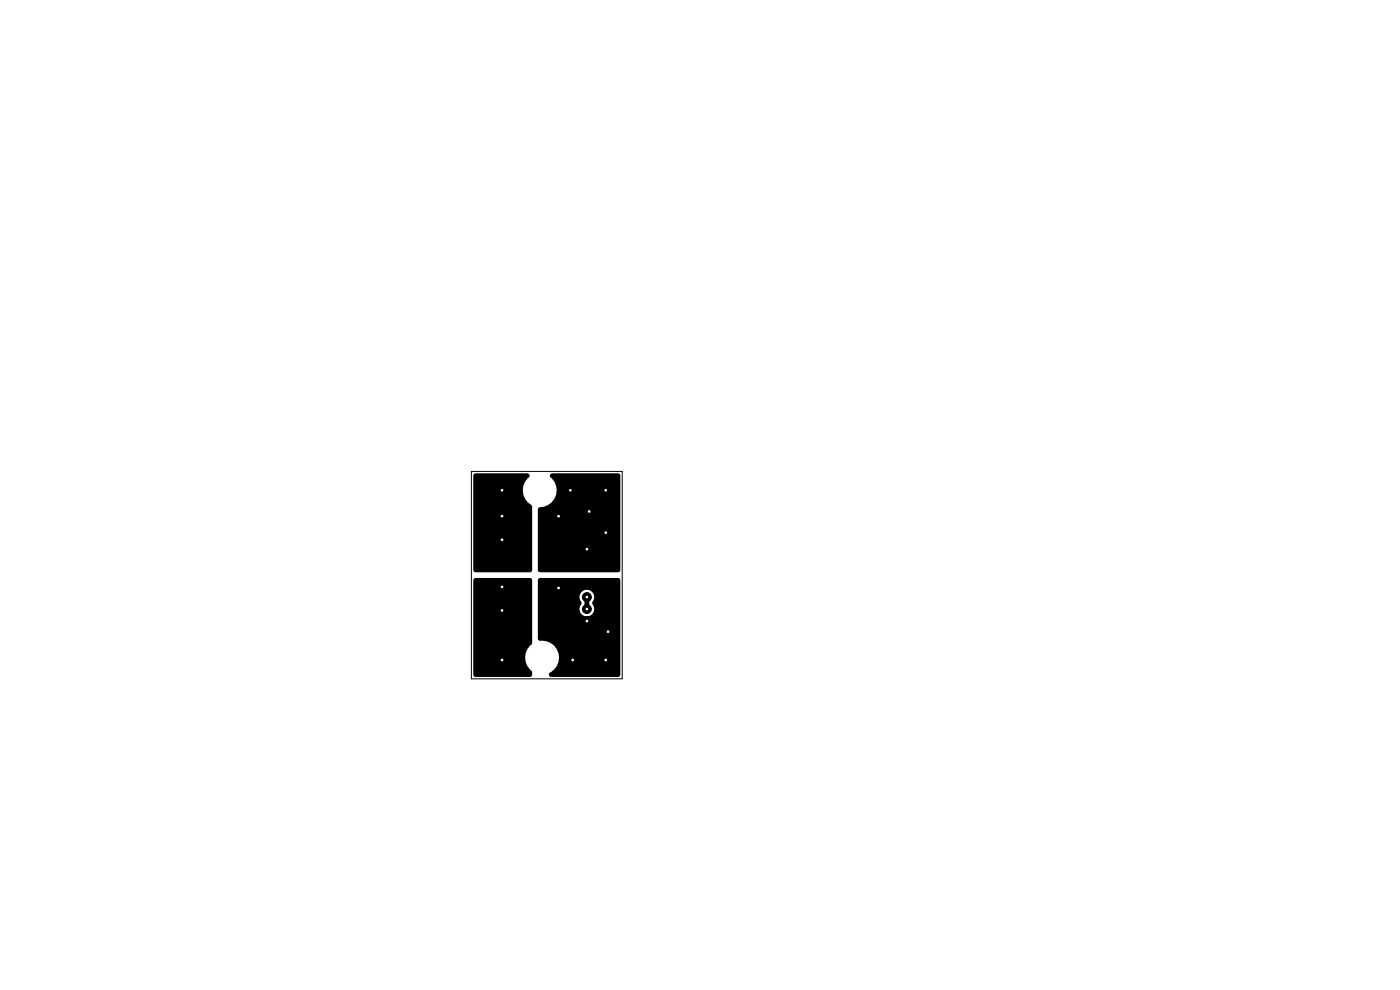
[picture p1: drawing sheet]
<svg xmlns="http://www.w3.org/2000/svg" width="297mm" height="210mm" viewBox="0 0 297 210" stroke-linecap="round" stroke-linejoin="round" font-family="sans-serif">
<g fill="#000" stroke="#000" stroke-width=".21">
<path d="M123.5 130.8h2v1.9h-2z"/>
<circle cx="106.5" cy="104" r="2"/>
<circle cx="106.5" cy="109.5" r="1.5"/>
<circle cx="106.5" cy="114.5" r="1.5"/>
<circle cx="118.5" cy="109.5" r="1.5"/>
<circle cx="121" cy="104" r="2"/>
<circle cx="124.5" cy="116.5" r=".95"/>
<circle cx="125" cy="108.5" r="1.2"/>
<circle cx="128.5" cy="104" r="2"/>
<circle cx="128.5" cy="113" r="2"/>
<circle cx="106.5" cy="140" r="2"/>
<circle cx="106.5" cy="124.5" r="1.5"/>
<circle cx="106.5" cy="129.5" r="1.5"/>
<circle cx="118.5" cy="124.7" r="1.5"/>
<circle cx="121.5" cy="140" r="2"/>
<circle cx="124.5" cy="126.7" r=".95"/>
<circle cx="124.5" cy="129.2" r=".95"/>
<circle cx="128.5" cy="140" r="2"/>
<circle cx="129" cy="134" r="2"/>
</g>
<path d="M124.5 126.7v2.5" fill="none" stroke="#000" stroke-width="1"/>
<path d="M100.6 100.5l.3-.1h11a.54 .54 0 0 1 .5 .5 .54 .54 0 0 1-.4 .6 3.7 3.7 0 0 0 .8 5.7v14l-.4 .2-11.8-.1-.2-.4v-20zM116.8 100.5l.3-.1h14l.4 .2 .1 .3-.1 20.3-.4 .2-16.8-.1-.2-.4v-12.8l.2-.4a4.1 4.1 0 0 0 3.8-3.7 4.4 4.4 0 0 0-1.4-2.9zM100.6 122.7l.3-.1h11.5l.4 .2 .1 .3v13.4a3.8 3.8 0 0 0 0 6v.7l-.5 .4h-11.5l-.5-.3v-20.2zM114.3 122.7l.3-.1h16.5l.3 .1 .2 .3-.1 20.4-.4 .2h-14.2a.5 .5 0 0 1-.5-.4 .5 .5 0 0 1 .4-.6 3.6 3.6 0 0 0 1.6-4.3 3.6 3.6 0 0 0-4-2.4l-.3-.5v-6.2h8.8a1.59 1.59 0 0 0 2.3 1.4 1.59 1.59 0 0 0 .4-2.6v-.1a1.6 1.6 0 0 0 0-2.3 1.6 1.6 0 0 0-2.2 0 1.6 1.6 0 0 0 0 2.3l-.5 1.3h-8.8v-6.1z" fill="#000"/>
<g fill="#fff" stroke="#fff" stroke-width=".21">
<circle cx="124.5" cy="116.5" r=".17"/>
<circle cx="124.5" cy="126.7" r=".17"/>
<circle cx="124.5" cy="131.7" r=".17"/>
<circle cx="124.5" cy="129.2" r=".17"/>
<circle cx="129" cy="134" r=".17"/>
<circle cx="106.5" cy="109.5" r=".18"/>
<circle cx="106.5" cy="114.5" r=".18"/>
<circle cx="106.5" cy="124.5" r=".17"/>
<circle cx="106.5" cy="129.5" r=".17"/>
<circle cx="114.5" cy="104" r=".18"/>
<circle cx="115" cy="139.5" r=".17"/>
<circle cx="121" cy="104" r=".17"/>
<circle cx="121.5" cy="140" r=".18"/>
<circle cx="128.5" cy="104" r=".17"/>
<circle cx="106.5" cy="104" r=".18"/>
<circle cx="125" cy="108.5" r=".18"/>
<circle cx="118.5" cy="109.5" r=".18"/>
<circle cx="118.5" cy="124.7" r=".18"/>
<circle cx="128.5" cy="140" r=".17"/>
<circle cx="106.5" cy="140" r=".18"/>
<circle cx="128.5" cy="113" r=".17"/>
</g>
<path d="M100 100h32v44h-32z" fill="none" stroke="#000" stroke-width=".21"/>
</svg>
